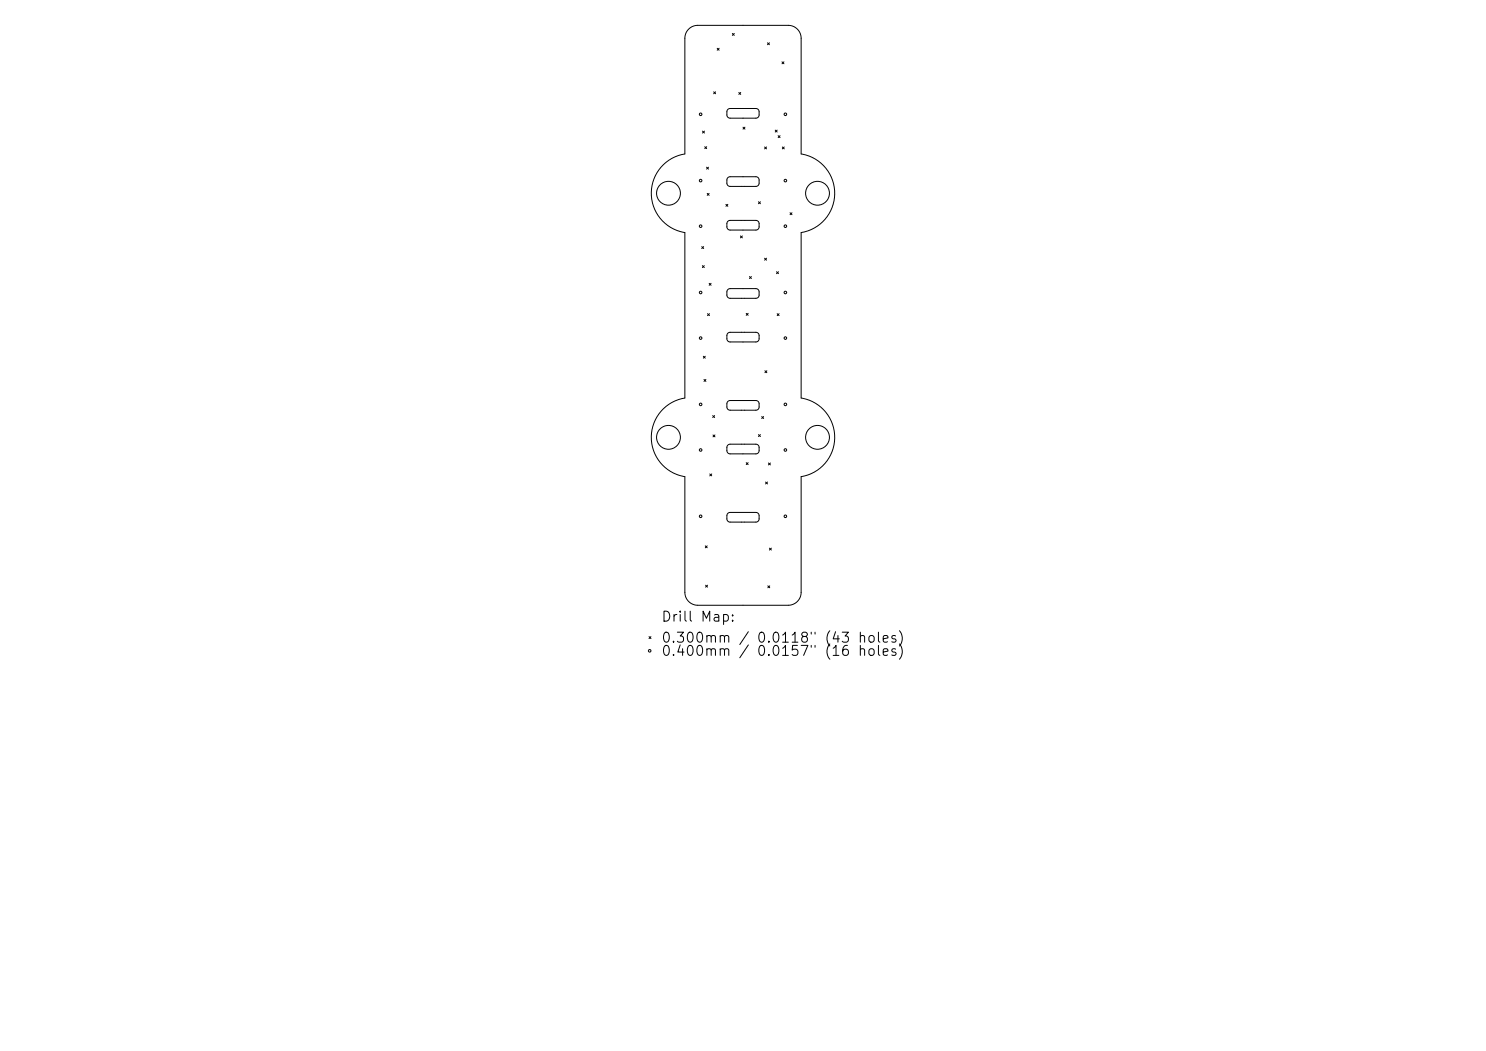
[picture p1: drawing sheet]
<svg xmlns="http://www.w3.org/2000/svg" width="297mm" height="210mm" viewBox="0 0 297 210" stroke-linecap="round" stroke-linejoin="round" font-family="sans-serif">
<defs><g id="words">
<g font-size="2">
<text x="132" y="124.7">Drill Map:</text>
<text x="132" y="128.9">0.300mm / 0.0118&quot; (43 holes)</text>
<text x="132" y="131.6">0.400mm</text>
<text x="151.1" y="131.6">0.0157&quot; (16</text>
</g>
</g></defs>
<g fill="none" stroke="#000" stroke-width=".2">
<path d="M137.6 5.8a2.58 2.58 0 0 1 1.9-.7h18a2.58 2.58 0 0 1 2.6 2.5v23.2a8 8 0 0 1 6.7 7.8 8 8 0 0 1-6.7 7.9v33a8 8 0 0 1 6.7 7.9 8 8 0 0 1-6.7 7.8v23.2a2.58 2.58 0 0 1-2.6 2.5h-18a2.58 2.58 0 0 1-2.6-2.5v-23.2a8 8 0 0 1-6.7-7.8 8 8 0 0 1 6.7-7.9v-33a8 8 0 0 1-6.7-7.9 8 8 0 0 1 6.7-7.8v-23.2a2.58 2.58 0 0 1 .7-1.8zM142.6 18.3l.4 .4M143 18.3l-.4 .4M143.3 9.6l.4 .4M143.7 9.6l-.4 .4M146.4 6.7l.4 .4M146.8 6.7l-.4 .4M147.7 18.5l.3 .4M148 18.5l-.3 .4M153.4 8.6l.4 .3M153.8 8.6l-.4 .3M156.3 12.4l.4 .3"/>
<path d="M156.7 12.4l-.4 .3M140.4 26.2l.4 .4M140.8 26.2l-.4 .4M140.9 29.3l.3 .4M141.2 33.4l.4 .4M141.2 29.3l-.3 .4M141.3 38.6l.4 .4M141.6 33.4l-.4 .4M141.7 38.6l-.4 .4M145.5 21.9l.4-.2h5.2a.64 .64 0 0 1 .6 .6v.7a.64 .64 0 0 1-.6 .6h-5.2a.64 .64 0 0 1-.6-.6v-.8zM145.5 35.5l.4-.2h5.2a.64 .64 0 0 1 .6 .7v.6a.64 .64 0 0 1-.6 .6h-5.2a.64 .64 0 0 1-.6-.6v-.8zM148.5 25.4l.4 .4"/>
<path d="M148.9 25.4l-.4 .4M152.8 29.4l.4 .4M153.2 29.4l-.4 .4M154.9 26l.4 .4M155.3 26l-.4 .4M155.5 27.1l.4 .4M155.9 27.1l-.4 .4M156.4 29.4l.3 .4M156.7 29.4l-.3 .4M140.3 49.3l.3 .4M140.4 53.1l.4 .4M140.6 49.3l-.3 .4"/>
<path d="M140.8 53.1l-.4 .4M141.7 56.6l.4 .4M142.1 56.6l-.4 .4M145.1 40.8l.4 .4M145.5 44.2l.4-.2h5.2a.64 .64 0 0 1 .6 .7v.6a.64 .64 0 0 1-.6 .7h-5.2a.64 .64 0 0 1-.6-.7v-.7zM145.5 57.9l.4-.2h5.2a.64 .64 0 0 1 .6 .6v.7a.64 .64 0 0 1-.6 .6h-5.2a.64 .64 0 0 1-.6-.6v-.8zM145.5 40.8l-.4 .4M148 47.1l.4 .4M148.4 47.1l-.4 .4M149.8 55.3l.4 .4M150.2 55.3l-.4 .4M151.6 40.3l.4 .4"/>
<path d="M152 40.3l-.4 .4M152.8 51.6l.4 .4M153.2 51.6l-.4 .4M155.2 54.3l.4 .4M155.6 54.3l-.4 .4M157.9 42.5l.4 .4M158.3 42.5l-.4 .4M140.6 71.2l.4 .4M140.7 75.8l.4 .4M141 71.2l-.4 .4M141.1 75.8l-.4 .4M141.4 62.7l.4 .4"/>
<path d="M141.8 62.7l-.4 .4M145.5 66.6l.4-.2h5.2a.64 .64 0 0 1 .6 .6v.7a.64 .64 0 0 1-.6 .6h-5.2a.64 .64 0 0 1-.6-.6v-.8zM149.1 62.6l.4 .4M149.5 62.6l-.4 .4M152.9 74.1l.4 .4M153.3 74.1l-.4 .4M155.3 62.7l.4 .4M155.7 62.7l-.4 .4M141.9 94.7l.3 .4M142.2 94.7l-.3 .4M142.4 83l.4 .4M142.5 86.9l.4 .4"/>
<path d="M142.8 83l-.4 .4M142.9 86.9l-.4 .4M145.5 80.2l.4-.2h5.2a.64 .64 0 0 1 .6 .7v.6a.64 .64 0 0 1-.6 .7h-5.2a.64 .64 0 0 1-.6-.7v-.7zM145.5 88.9l.4-.1h5.2a.64 .64 0 0 1 .6 .6v.6a.64 .64 0 0 1-.6 .7h-5.2a.64 .64 0 0 1-.6-.7v-.7zM149.1 92.4l.4 .4M149.5 92.4l-.4 .4M151.6 86.8l.4 .4M152 86.8l-.4 .4M152.2 83.2l.4 .4M152.6 83.2l-.4 .4M153 96.3l.4 .4M153.4 96.3l-.4 .4"/>
<path d="M153.6 92.5l.4 .4M154 92.5l-.4 .4M141 109.1l.3 .4M141 116.9l.4 .4M141.3 109.1l-.3 .4M141.4 116.9l-.4 .4M145.5 102.6l.4-.2h5.2a.64 .64 0 0 1 .6 .6v.7a.64 .64 0 0 1-.6 .6h-5.2a.64 .64 0 0 1-.6-.6v-.8zM153.5 117.1l.3 .4M153.8 109.5l.4 .4M153.8 117.1l-.3 .4M154.2 109.5l-.4 .4M129.7 127.2l.4 .4"/>
<path d="M130.1 127.2l-.4 .4"/>
<circle cx="133.6" cy="38.6" r="2.38"/>
<circle cx="140" cy="36.1" r=".26"/>
<circle cx="140" cy="22.8" r=".26"/>
<circle cx="157" cy="36.1" r=".26"/>
<circle cx="157" cy="22.8" r=".26"/>
<circle cx="163.4" cy="38.6" r="2.38"/>
<circle cx="140" cy="45.2" r=".26"/>
<circle cx="140" cy="58.4" r=".26"/>
<circle cx="157" cy="45.2" r=".26"/>
<circle cx="157" cy="58.4" r=".26"/>
<circle cx="140" cy="67.6" r=".26"/>
<circle cx="157" cy="67.6" r=".26"/>
<circle cx="133.6" cy="87.4" r="2.38"/>
<circle cx="140" cy="80.8" r=".26"/>
<circle cx="140" cy="89.9" r=".26"/>
<circle cx="157" cy="80.8" r=".26"/>
<circle cx="157" cy="89.9" r=".26"/>
<circle cx="163.4" cy="87.4" r="2.38"/>
<circle cx="140" cy="103.2" r=".26"/>
<circle cx="157" cy="103.2" r=".26"/>
<circle cx="129.8" cy="130" r=".26"/>
</g>
<use href="#words"/>
</svg>
